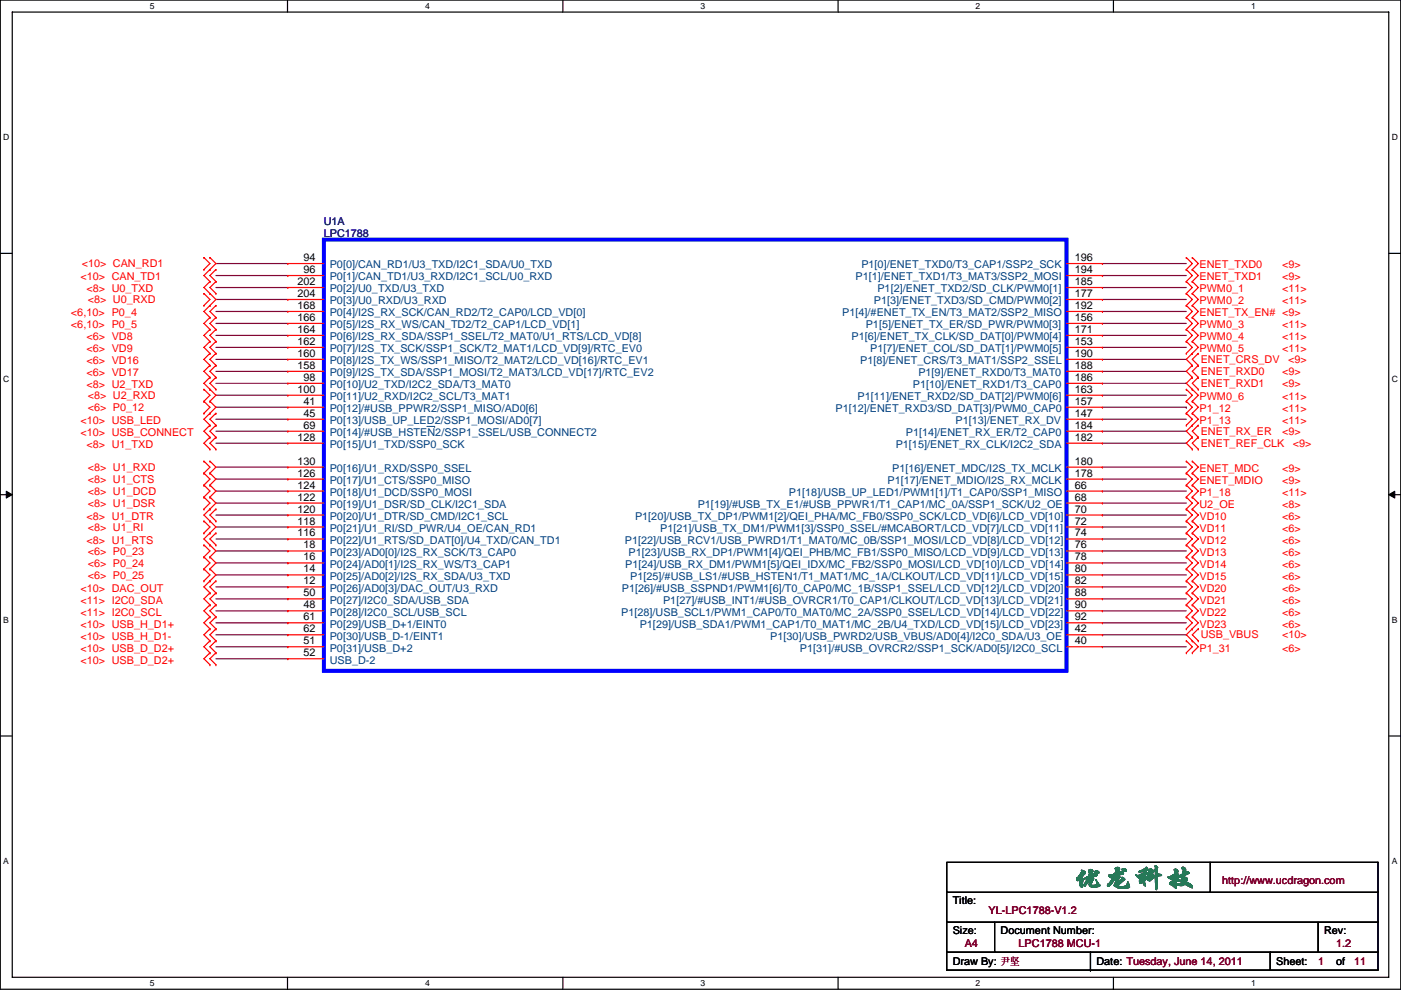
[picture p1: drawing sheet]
<svg xmlns="http://www.w3.org/2000/svg" width="297mm" height="210mm" viewBox="0 0 297 210" stroke-linecap="round" stroke-linejoin="round" font-family="sans-serif">
<defs><g id="words">
<text font-size="5.3" fill="#008000" x="227.4" y="187.7">优龙科技</text>
<g font-size="2.3" fill="#000080">
<text x="68.6" y="47.8">U1A</text>
<text x="68.6" y="50.3">LPC1788</text>
</g>
<g font-size="2.3" fill="#f00">
<text x="17.1" y="59.5">&lt;10&gt; CAN_TD1</text>
<text x="17.3" y="56.7">&lt;10&gt; CAN_RD1</text>
<text x="254.3" y="56.9">ENET_TXD0</text>
<text x="254.3" y="59.5">ENET_TXD1</text>
<text x="271.8" y="56.9">&lt;9&gt;</text>
<text x="271.8" y="59.5">&lt;9&gt;</text>
<text x="18.3" y="62">&lt;8&gt; U0_TXD</text>
<text x="18.6" y="64.3">&lt;8&gt; U0_RXD</text>
<text x="254.3" y="62">PWM0_1</text>
<text x="254.3" y="64.6">PWM0_2</text>
<text x="271.8" y="62">&lt;11&gt;</text>
<text x="271.8" y="64.6">&lt;11&gt;</text>
<text x="15" y="67.1">&lt;6,10&gt; P0_4</text>
<text x="15" y="69.6">&lt;6,10&gt; P0_5</text>
<text x="254.3" y="67.1">ENET_TX_EN# &lt;9&gt;</text>
<text x="254.3" y="69.6">PWM0_3</text>
<text x="271.8" y="69.6">&lt;11&gt;</text>
<text x="18.3" y="72.2">&lt;6&gt; VD8</text>
<text x="18.3" y="74.7">&lt;6&gt; VD9</text>
<text x="18.3" y="77.3">&lt;6&gt; VD16</text>
<text x="254.3" y="72.2">PWM0_4</text>
<text x="254.3" y="74.7">PWM0_5</text>
<text x="254.6" y="77">ENET_CRS_DV</text>
<text x="271.8" y="72.2">&lt;11&gt;</text>
<text x="271.8" y="74.7">&lt;11&gt;</text>
<text x="273.1" y="77">&lt;9&gt;</text>
<text x="18.3" y="82.3">&lt;8&gt; U2_TXD</text>
<text x="18.3" y="79.8">&lt;6&gt; VD17</text>
<text x="254.6" y="79.5">ENET_RXD0</text>
<text x="254.6" y="82.1">ENET_RXD1</text>
<text x="271.8" y="79.5">&lt;9&gt;</text>
<text x="271.8" y="82.1">&lt;9&gt;</text>
<text x="17.1" y="90">&lt;10&gt; USB_LED</text>
<text x="18.6" y="84.6">&lt;8&gt; U2_RXD</text>
<text x="18.6" y="87.2">&lt;6&gt; P0_12</text>
<text x="254.3" y="84.9">PWM0_6</text>
<text x="254.3" y="87.4">P1_12</text>
<text x="254.3" y="90">P1_13</text>
<text x="271.8" y="87.4">&lt;11&gt;</text>
<text x="271.8" y="90">&lt;11&gt;</text>
<text x="271.8" y="84.9">&lt;11&gt;</text>
<text x="17.1" y="92.5">&lt;10&gt; USB_CONNECT</text>
<text x="18.3" y="95">&lt;8&gt; U1_TXD</text>
<text x="254.6" y="92.2">ENET_RX_ER</text>
<text x="254.6" y="94.8">ENET_REF_CLK</text>
<text x="271.8" y="92.2">&lt;9&gt;</text>
<text x="274.1" y="94.8">&lt;9&gt;</text>
<text x="18.6" y="99.9">&lt;8&gt; U1_RXD</text>
<text x="254.3" y="100.1">ENET_MDC</text>
<text x="271.8" y="100.1">&lt;9&gt;</text>
<text x="18.6" y="102.4">&lt;8&gt; U1_CTS</text>
<text x="18.6" y="104.9">&lt;8&gt; U1_DCD</text>
<text x="18.6" y="107.5">&lt;8&gt; U1_DSR</text>
<text x="254.3" y="107.7">U2_OE</text>
<text x="254.3" y="102.7">ENET_MDIO</text>
<text x="254.3" y="105.2">P1_18</text>
<text x="271.8" y="105.2">&lt;11&gt;</text>
<text x="271.8" y="107.7">&lt;8&gt;</text>
<text x="271.8" y="102.7">&lt;9&gt;</text>
<text x="18.3" y="110.3">&lt;8&gt; U1_DTR</text>
<text x="18.6" y="112.6">&lt;8&gt; U1_RI</text>
<text x="254.3" y="110.3">VD10</text>
<text x="254.3" y="112.8">VD11</text>
<text x="271.8" y="110.3">&lt;6&gt;</text>
<text x="271.8" y="112.8">&lt;6&gt;</text>
<text x="18.3" y="115.4">&lt;8&gt; U1_RTS</text>
<text x="18.6" y="117.6">&lt;6&gt; P0_23</text>
<text x="254.3" y="115.4">VD12</text>
<text x="254.3" y="117.9">VD13</text>
<text x="271.8" y="115.4">&lt;6&gt;</text>
<text x="271.8" y="117.9">&lt;6&gt;</text>
<text x="17.1" y="125.5">&lt;10&gt; DAC_OUT</text>
<text x="18.6" y="120.2">&lt;6&gt; P0_24</text>
<text x="18.6" y="122.7">&lt;6&gt; P0_25</text>
<text x="254.3" y="120.4">VD14</text>
<text x="254.3" y="123">VD15</text>
<text x="254.3" y="125.5">VD20</text>
<text x="271.8" y="120.4">&lt;6&gt;</text>
<text x="271.8" y="123">&lt;6&gt;</text>
<text x="271.8" y="125.5">&lt;6&gt;</text>
<text x="17.1" y="128.1">&lt;11&gt; I2C0_SDA</text>
<text x="17.1" y="130.6">&lt;11&gt; I2C0_SCL</text>
<text x="254.3" y="128.1">VD21</text>
<text x="254.3" y="130.6">VD22</text>
<text x="271.8" y="128.1">&lt;6&gt;</text>
<text x="271.8" y="130.6">&lt;6&gt;</text>
<text x="17.1" y="133.1">&lt;10&gt; USB_H_D1+</text>
<text x="17.1" y="135.7">&lt;10&gt; USB_H_D1-</text>
<text x="254.3" y="133.1">VD23</text>
<text x="254.6" y="135.4">USB_VBUS</text>
<text x="271.8" y="133.1">&lt;6&gt;</text>
<text x="271.8" y="135.4">&lt;10&gt;</text>
<text x="17.1" y="138.2">&lt;10&gt; USB_D_D2+</text>
<text x="17.1" y="140.8">&lt;10&gt; USB_D_D2+</text>
<text x="254.3" y="138.2">P1_31</text>
<text x="271.8" y="138.2">&lt;6&gt;</text>
</g>
<g font-size="2.3">
<text x="64.3" y="55.4">94</text>
<text x="64.3" y="57.9">96</text>
<text x="227.9" y="55.4">196</text>
<text x="227.9" y="57.9">194</text>
<text x="63.1" y="60.5">202</text>
<text x="63.1" y="63">204</text>
<text x="63.1" y="65.5">168</text>
<text x="227.9" y="60.5">185</text>
<text x="227.9" y="63">177</text>
<text x="227.9" y="65.5">192</text>
<text x="63.1" y="68.1">166</text>
<text x="63.1" y="70.6">164</text>
<text x="227.9" y="70.6">171</text>
<text x="227.9" y="68.1">156</text>
<text x="63.1" y="73.2">162</text>
<text x="63.1" y="75.7">160</text>
<text x="227.9" y="75.7">190</text>
<text x="227.9" y="73.2">153</text>
<text x="63.1" y="78.2">158</text>
<text x="63.1" y="83.3">100</text>
<text x="64.3" y="80.8">98</text>
<text x="227.9" y="80.8">186</text>
<text x="227.9" y="83.3">163</text>
<text x="227.9" y="78.2">188</text>
<text x="64.3" y="85.9">41</text>
<text x="64.3" y="88.4">45</text>
<text x="227.9" y="85.9">157</text>
<text x="227.9" y="88.4">147</text>
<text x="63.1" y="93.5">128</text>
<text x="64.3" y="90.9">69</text>
<text x="227.9" y="93.5">182</text>
<text x="227.9" y="90.9">184</text>
<text x="63.1" y="98.6">130</text>
<text x="63.1" y="101.1">126</text>
<text x="227.9" y="101.1">178</text>
<text x="227.9" y="98.6">180</text>
<text x="63.1" y="103.6">124</text>
<text x="63.1" y="106.2">122</text>
<text x="227.9" y="106.2">68</text>
<text x="227.9" y="103.6">66</text>
<text x="63.1" y="108.7">120</text>
<text x="63.1" y="111.3">118</text>
<text x="63.1" y="113.8">116</text>
<text x="227.9" y="108.7">70</text>
<text x="227.9" y="113.8">74</text>
<text x="227.9" y="111.3">72</text>
<text x="64.3" y="116.3">18</text>
<text x="64.3" y="118.9">16</text>
<text x="227.9" y="118.9">78</text>
<text x="227.9" y="116.3">76</text>
<text x="64.3" y="121.4">14</text>
<text x="64.3" y="124">12</text>
<text x="227.9" y="121.4">80</text>
<text x="227.9" y="124">82</text>
<text x="64.3" y="126.5">50</text>
<text x="64.3" y="129">48</text>
<text x="64.3" y="131.6">61</text>
<text x="227.9" y="126.5">88</text>
<text x="227.9" y="131.6">92</text>
<text x="227.9" y="129">90</text>
<text x="64.3" y="134.1">62</text>
<text x="64.3" y="136.7">51</text>
<text x="227.9" y="134.1">42</text>
<text x="227.9" y="136.7">40</text>
<text x="64.3" y="139.2">52</text>
<text x="202" y="191.8">Title:</text>
<text x="202" y="198.2">Size:</text>
<text x="212.1" y="198.2">Document Number:</text>
<text x="280.7" y="198.2">Rev:</text>
<text x="202" y="204.8">Draw By: 尹坚</text>
<text x="232.5" y="204.8">Date: Tuesday, June 14, 2011</text>
<text x="270.6" y="204.8">Sheet:</text>
<text x="283.3" y="204.8">of</text>
</g>
<g font-size="2.3" fill="#004080">
<text x="69.9" y="56.9">P0[0]/CAN_RD1/U3_TXD/I2C1_SDA/U0_TXD</text>
<text x="69.9" y="59.5">P0[1]/CAN_TD1/U3_RXD/I2C1_SCL/U0_RXD</text>
<text x="181.4" y="59.5">P1[1]/ENET_TXD1/T3_MAT3/SSP2_MOSI</text>
<text x="182.6" y="56.9">P1[0]/ENET_TXD0/T3_CAP1/SSP2_SCK</text>
<text x="69.9" y="62">P0[2]/U0_TXD/U3_TXD</text>
<text x="69.9" y="64.6">P0[3]/U0_RXD/U3_RXD</text>
<text x="185.3" y="64.6">P1[3]/ENET_TXD3/SD_CMD/PWM0[2]</text>
<text x="186" y="62">P1[2]/ENET_TXD2/SD_CLK/PWM0[1]</text>
<text x="69.9" y="67.1">P0[4]/I2S_RX_SCK/CAN_RD2/T2_CAP0/LCD_VD[0]</text>
<text x="69.9" y="69.6">P0[5]/I2S_RX_WS/CAN_TD2/T2_CAP1/LCD_VD[1]</text>
<text x="178.6" y="67.1">P1[4]/#ENET_TX_EN/T3_MAT2/SSP2_MISO</text>
<text x="183.6" y="69.6">P1[5]/ENET_TX_ER/SD_PWR/PWM0[3]</text>
<text x="69.9" y="72.2">P0[6]/I2S_RX_SDA/SSP1_SSEL/T2_MAT0/U1_RTS/LCD_VD[8]</text>
<text x="69.9" y="74.7">P0[7]/I2S_TX_SCK/SSP1_SCK/T2_MAT1/LCD_VD[9]/RTC_EV0</text>
<text x="69.9" y="77.3">P0[8]/I2S_TX_WS/SSP1_MISO/T2_MAT2/LCD_VD[16]/RTC_EV1</text>
<text x="180.5" y="72.2">P1[6]/ENET_TX_CLK/SD_DAT[0]/PWM0[4]</text>
<text x="182.4" y="77.3">P1[8]/ENET_CRS/T3_MAT1/SSP2_SSEL</text>
<text x="184.5" y="74.7">P1[7]/ENET_COL/SD_DAT[1]/PWM0[5]</text>
<text x="69.9" y="79.8">P0[9]/I2S_TX_SDA/SSP1_MOSI/T2_MAT3/LCD_VD[17]/RTC_EV2</text>
<text x="69.9" y="82.3">P0[10]/U2_TXD/I2C2_SDA/T3_MAT0</text>
<text x="193.6" y="82.3">P1[10]/ENET_RXD1/T3_CAP0</text>
<text x="194.7" y="79.8">P1[9]/ENET_RXD0/T3_MAT0</text>
<text x="69.9" y="84.9">P0[11]/U2_RXD/I2C2_SCL/T3_MAT1</text>
<text x="69.9" y="87.4">P0[12]/#USB_PPWR2/SSP1_MISO/AD0[6]</text>
<text x="69.9" y="90">P0[13]/USB_UP_LED2/SSP1_MOSI/AD0[7]</text>
<text x="177.1" y="87.4">P1[12]/ENET_RXD3/SD_DAT[3]/PWM0_CAP0</text>
<text x="181.8" y="84.9">P1[11]/ENET_RXD2/SD_DAT[2]/PWM0[6]</text>
<text x="202.6" y="90">P1[13]/ENET_RX_DV</text>
<text x="69.9" y="92.5">P0[14]/#USB_HSTEN2/SSP1_SSEL/USB_CONNECT2</text>
<text x="69.9" y="95">P0[15]/U1_TXD/SSP0_SCK</text>
<text x="189.9" y="95">P1[15]/ENET_RX_CLK/I2C2_SDA</text>
<text x="192" y="92.5">P1[14]/ENET_RX_ER/T2_CAP0</text>
<text x="69.9" y="100.1">P0[16]/U1_RXD/SSP0_SSEL</text>
<text x="189.2" y="100.1">P1[16]/ENET_MDC/I2S_TX_MCLK</text>
<text x="69.9" y="102.7">P0[17]/U1_CTS/SSP0_MISO</text>
<text x="69.9" y="105.2">P0[18]/U1_DCD/SSP0_MOSI</text>
<text x="69.9" y="107.7">P0[19]/U1_DSR/SD_CLK/I2C1_SDA</text>
<text x="147.9" y="107.7">P1[19]/#USB_TX_E1/#USB_PPWR1/T1_CAP1/MC_0A/SSP1_SCK/U2_OE</text>
<text x="167.3" y="105.2">P1[18]/USB_UP_LED1/PWM1[1]/T1_CAP0/SSP1_MISO</text>
<text x="188.2" y="102.7">P1[17]/ENET_MDIO/I2S_RX_MCLK</text>
<text x="69.9" y="110.3">P0[20]/U1_DTR/SD_CMD/I2C1_SCL</text>
<text x="69.9" y="112.8">P0[21]/U1_RI/SD_PWR/U4_OE/CAN_RD1</text>
<text x="134.6" y="110.3">P1[20]/USB_TX_DP1/PWM1[2]/QEI_PHA/MC_FB0/SSP0_SCK/LCD_VD[6]/LCD_VD[10]</text>
<text x="140" y="112.8">P1[21]/USB_TX_DM1/PWM1[3]/SSP0_SSEL/#MCABORT/LCD_VD[7]/LCD_VD[11]</text>
<text x="69.9" y="115.4">P0[22]/U1_RTS/SD_DAT[0]/U4_TXD/CAN_TD1</text>
<text x="69.9" y="117.9">P0[23]/AD0[0]/I2S_RX_SCK/T3_CAP0</text>
<text x="132.5" y="115.4">P1[22]/USB_RCV1/USB_PWRD1/T1_MAT0/MC_0B/SSP1_MOSI/LCD_VD[8]/LCD_VD[12]</text>
<text x="133.3" y="117.9">P1[23]/USB_RX_DP1/PWM1[4]/QEI_PHB/MC_FB1/SSP0_MISO/LCD_VD[9]/LCD_VD[13]</text>
<text x="69.9" y="120.4">P0[24]/AD0[1]/I2S_RX_WS/T3_CAP1</text>
<text x="69.9" y="123">P0[25]/AD0[2]/I2S_RX_SDA/U3_TXD</text>
<text x="69.9" y="125.5">P0[26]/AD0[3]/DAC_OUT/U3_RXD</text>
<text x="131.8" y="125.5">P1[26]/#USB_SSPND1/PWM1[6]/T0_CAP0/MC_1B/SSP1_SSEL/LCD_VD[12]/LCD_VD[20]</text>
<text x="132.5" y="120.4">P1[24]/USB_RX_DM1/PWM1[5]/QEI_IDX/MC_FB2/SSP0_MOSI/LCD_VD[10]/LCD_VD[14]</text>
<text x="133.6" y="123">P1[25]/#USB_LS1/#USB_HSTEN1/T1_MAT1/MC_1A/CLKOUT/LCD_VD[11]/LCD_VD[15]</text>
<text x="69.9" y="128.1">P0[27]/I2C0_SDA/USB_SDA</text>
<text x="69.9" y="130.6">P0[28]/I2C0_SCL/USB_SCL</text>
<text x="131.7" y="130.6">P1[28]/USB_SCL1/PWM1_CAP0/T0_MAT0/MC_2A/SSP0_SSEL/LCD_VD[14]/LCD_VD[22]</text>
<text x="140.6" y="128.1">P1[27]/#USB_INT1/#USB_OVRCR1/T0_CAP1/CLKOUT/LCD_VD[13]/LCD_VD[21]</text>
<text x="69.9" y="133.1">P0[29]/USB_D+1/EINT0</text>
<text x="69.9" y="135.7">P0[30]/USB_D-1/EINT1</text>
<text x="135.6" y="133.1">P1[29]/USB_SDA1/PWM1_CAP1/T0_MAT1/MC_2B/U4_TXD/LCD_VD[15]/LCD_VD[23]</text>
<text x="163.3" y="135.7">P1[30]/USB_PWRD2/USB_VBUS/AD0[4]/I2C0_SDA/U3_OE</text>
<text x="69.9" y="138.2">P0[31]/USB_D+2</text>
<text x="69.9" y="140.8">USB_D-2</text>
<text x="169.6" y="138.2">P1[31]/#USB_OVRCR2/SSP1_SCK/AD0[5]/I2C0_SCL</text>
</g>
<g font-size="2.3" fill="#800000">
<text x="259.1" y="187.5">http://www.ucdragon.com</text>
<text x="209.6" y="193.8">YL-LPC1788-V1.2</text>
<text x="204.5" y="201">A4</text>
<text x="216" y="201">LPC1788 MCU-1</text>
<text x="283.3" y="201">1.2</text>
<text x="279.5" y="204.8">1</text>
<text x="287.1" y="204.8">11</text>
</g>
<g font-size="1.8">
<text x="31.8" y="1.9">5</text>
<text x="90.1" y="1.9">4</text>
<text x="148.5" y="1.9">3</text>
<text x="206.9" y="1.9">2</text>
<text x="265.2" y="1.9">1</text>
<text x=".7" y="29.8">D</text>
<text x="295.1" y="29.8">D</text>
<text x=".7" y="81">C</text>
<text x="295.1" y="81">C</text>
<text x=".7" y="132.1">B</text>
<text x="295.1" y="132.1">B</text>
<text x=".7" y="183.3">A</text>
<text x="295.1" y="183.3">A</text>
<text x="31.8" y="209.2">5</text>
<text x="90.1" y="209.2">4</text>
<text x="148.5" y="209.2">3</text>
<text x="206.9" y="209.2">2</text>
<text x="265.2" y="209.2">1</text>
</g>
</g></defs>
<path d="M.1 0h296.9v209.8h-296.9zM2.6 2.6h291.8v204.7h-291.8z" fill="none" stroke="#000" stroke-width=".25"/>
<g fill="#fff">
<path d="M31.8 .3h1v2h-1z"/>
<path d="M31.8 207.5h1v2.1h-1z"/>
</g>
<path d="M61 0v2.6M61 207.3v2.5" fill="none" stroke="#000" stroke-width=".25"/>
<g fill="#fff">
<path d="M90.1 .3h1v2h-1z"/>
<path d="M90.1 207.5h1v2.1h-1z"/>
</g>
<path d="M119.3 0v2.6M119.3 207.3v2.5" fill="none" stroke="#000" stroke-width=".25"/>
<g fill="#fff">
<path d="M148.5 .3h1v2h-1z"/>
<path d="M148.5 207.5h1v2.1h-1z"/>
</g>
<path d="M177.7 0v2.6M177.7 207.3v2.5" fill="none" stroke="#000" stroke-width=".25"/>
<g fill="#fff">
<path d="M206.9 .3h1v2h-1z"/>
<path d="M206.9 207.5h1v2.1h-1z"/>
</g>
<path d="M236.1 0v2.6M236.1 207.3v2.5" fill="none" stroke="#000" stroke-width=".25"/>
<g fill="#fff">
<path d="M265.2 .3h1v2h-1z"/>
<path d="M265.2 207.5h1v2.1h-1z"/>
<path d="M.7 28.2h1.3v2h-1.3z"/>
<path d="M295.1 28.2h1.3v2h-1.3z"/>
<path d="M.7 79.3h1.3v2.1h-1.3z"/>
<path d="M295.1 79.3h1.3v2.1h-1.3z"/>
</g>
<path d="M.1 53.7h2.5M294.4 53.7h2.6" fill="none" stroke="#000" stroke-width=".25"/>
<g fill="#fff">
<path d="M.7 130.5h1.2v2h-1.2z"/>
<path d="M295.1 130.5h1.2v2h-1.2z"/>
</g>
<path d="M.1 104.9h2.5M294.4 104.9h2.6" fill="none" stroke="#000" stroke-width=".25"/>
<path d="M1.3 104.2l1.3 .7-1.3 .7zM294.4 104.9l1.3-.7v1.4z" fill="#000" stroke="#000" stroke-width=".21"/>
<g fill="#fff">
<path d="M.7 181.7h1.2v2h-1.2z"/>
<path d="M295.1 181.7h1.2v2h-1.2z"/>
</g>
<path d="M.1 156.1h2.5M294.4 156.1h2.6M200.7 195.6h91.5M200.7 182.9h91.5v22.9h-91.5zM200.7 189.3h91.5M210.9 195.6v6.4M256.6 182.9v6.4M279.5 195.6v6.4M200.7 202h91.5M231.2 205.8h.1M231.2 202v3.8M269.3 202v3.8" fill="none" stroke="#000" stroke-width=".25"/>
<g fill="none" stroke="#800040" stroke-width=".25">
<path d="M45.8 55.9h15.2M45.8 58.4h15.2M233.7 55.9h17.8M233.7 58.4h17.8M45.8 66.1h15.2M45.8 68.6h15.2M45.8 61h15.2M45.8 63.5h15.2M45.8 73.7h15.2M45.8 71.1h15.2M45.8 78.8h15.2M45.8 76.2h15.2"/>
<path d="M233.7 66.1h17.8M233.7 78.8h17.8M233.7 76.2h17.8M233.7 68.6h17.8M233.7 71.1h17.8M233.7 73.7h17.8M233.7 61h17.8M233.7 63.5h17.8M45.8 94h15.2M45.8 99.1h15.2M45.8 81.3h15.2M45.8 83.8h15.2"/>
<path d="M45.8 88.9h15.2M45.8 91.5h15.2M45.8 86.4h15.2M233.7 81.3h17.8M233.7 91.5h17.8M233.7 94h17.8M233.7 99.1h17.8M233.7 83.8h17.8M233.7 88.9h17.8M233.7 86.4h17.8M251.5 86.4h.1M45.8 109.2h15.2"/>
<path d="M45.8 114.3h15.2M45.8 101.6h15.2M45.8 104.2h15.2M45.8 106.7h15.2M45.8 111.8h15.2M45.8 116.9h15.2M45.8 119.4h15.2M233.7 109.2h17.8M233.7 111.8h17.8M233.7 114.3h17.8M233.7 116.9h17.8M233.7 119.4h17.8"/>
<path d="M233.7 106.7h17.8M233.7 101.6h17.8M233.7 104.2h17.8M45.8 132.1h15.2M45.8 134.6h15.2M45.8 137.2h15.2M45.8 139.7h15.2M45.8 124.5h15.2M45.8 121.9h15.2M45.8 127h15.2M45.8 129.6h15.2M233.7 121.9h17.8"/>
<path d="M233.7 124.5h17.8M233.7 127h17.8M233.7 129.6h17.8M233.7 132.1h17.8M233.7 134.6h17.8M233.7 137.2h17.8"/>
</g>
<g fill="none" stroke="#f00" stroke-width=".25">
<path d="M43.2 57.2h.1M43.2 54.6h.1M43.2 54.6l1.3 1.3-1.3 1.3M44.5 59.7h.1M44.5 54.6h.1M44.5 57.2h.1M44.5 59.7l-1.3 1.3 2.6 2.5-2.6 2.6 1.3 1.2M44.5 54.6l1.3 1.3-2.6 2.5 1.3 1.3M45.8 59.7h.1M45.8 57.2h.1M45.8 59.7l-1.3 1.3 1.3 1.3M45.8 57.2l-1.3 1.2 1.3 1.3"/>
<path d="M61 55.9h.1M61 58.4h.1M61 55.9h7.6M61 58.4h7.6M226.1 55.9h7.6M226.1 58.4h7.6M233.7 55.9h.1M233.7 58.4h.1M251.5 54.6h.1M251.5 57.2h.1M251.5 59.7h.1M251.5 54.6l1.3 1.3-1.3 1.3"/>
<path d="M251.5 57.2l1.3 1.2-1.3 1.3M251.5 59.7l1.3 1.3-1.3 1.3M252.8 54.6h.1M252.8 57.2h.1M252.8 59.7h.1M252.8 54.6l1.3 1.3-1.3 1.3M252.8 57.2l1.3 1.2-1.3 1.3M252.8 59.7l1.3 1.3-1.3 1.3M43.2 64.8h.1M43.2 62.3h.1M43.2 62.3l1.3 1.2-1.3 1.3M44.5 64.8h.1"/>
<path d="M44.5 67.3h.1M44.5 69.9h.1M44.5 62.3h.1M44.5 72.4h.1M44.5 75h.1M44.5 77.5h.1M44.5 67.3l-1.3 1.3 1.3 1.3M44.5 69.9l-1.3 1.2 1.3 1.3M44.5 72.4l-1.3 1.3 1.3 1.3M44.5 77.5l-1.3 1.3 1.3 1.2M44.5 75l-1.3 1.2 1.3 1.3M45.8 64.8h.1"/>
<path d="M45.8 67.3h.1M45.8 69.9h.1M45.8 62.3h.1M45.8 72.4h.1M45.8 75h.1M45.8 77.5h.1M45.8 64.8l-1.3 1.3 1.3 1.2M45.8 67.3l-1.3 1.3 1.3 1.3M45.8 69.9l-1.3 1.2 1.3 1.3M45.8 72.4l-1.3 1.3 1.3 1.3M45.8 77.5l-1.3 1.3 1.3 1.2M45.8 75l-1.3 1.2 1.3 1.3"/>
<path d="M61 61h.1M61 63.5h.1M61 66.1h.1M61 68.6h.1M61 71.1h.1M61 73.7h.1M61 76.2h.1M61 78.8h.1M61 61h7.6M61 63.5h7.6M61 66.1h7.6M61 68.6h7.6"/>
<path d="M61 71.1h7.6M61 73.7h7.6M61 76.2h7.6M61 78.8h7.6M226.1 61h7.6M226.1 63.5h7.6M226.1 66.1h7.6M226.1 68.6h7.6M226.1 71.1h7.6M226.1 73.7h7.6M226.1 76.2h7.6M226.1 78.8h7.6"/>
<path d="M233.7 61h.1M233.7 63.5h.1M233.7 66.1h.1M233.7 68.6h.1M233.7 71.1h.1M233.7 73.7h.1M233.7 76.2h.1M233.7 78.8h.1M251.5 64.8h.1M251.5 67.3h.1M251.5 62.3h.1M251.5 69.9h.1"/>
<path d="M251.5 72.4h.1M251.5 75h.1M251.5 64.8l1.3 1.3-1.3 1.2M251.5 62.3l1.3 1.2-1.3 1.3M251.5 67.3l1.3 1.3-1.3 1.3M251.5 69.9l1.3 1.2-1.3 1.3M251.5 72.4l1.3 1.3-1.3 1.3M252.8 64.8h.1M252.8 67.3h.1M252.8 77.5h.1M252.8 75h.1M252.8 62.3h.1"/>
<path d="M252.8 69.9h.1M252.8 72.4h.1M252.8 64.8l1.3 1.3-1.3 1.2M252.8 77.5l-1.3 1.3 1.3 1.2M252.8 72.4l1.3 1.3-2.6 2.5 1.3 1.3M252.8 62.3l1.3 1.2-1.3 1.3M252.8 67.3l1.3 1.3-1.3 1.3M252.8 69.9l1.3 1.2-1.3 1.3M254.1 77.5h.1M254.1 75h.1M254.1 77.5l-1.3 1.3 1.3 1.2M254.1 75l-1.3 1.2 1.3 1.3"/>
<path d="M43.2 97.8h.1M43.2 85.1h.1M43.2 82.6h.1M43.2 87.7h.1M43.2 97.8l1.3 1.3-1.3 1.3M43.2 82.6l1.3 1.2-1.3 1.3M43.2 85.1l1.3 1.3-1.3 1.3M44.5 92.7h.1M44.5 95.3h.1M44.5 97.8h.1M44.5 80h.1M44.5 82.6h.1"/>
<path d="M44.5 85.1h.1M44.5 87.7h.1M44.5 90.2h.1M44.5 92.7l-1.3 1.3 1.3 1.3M44.5 97.8l1.3 1.3-1.3 1.3M44.5 80l-1.3 1.3 2.6 2.5-1.3 1.3M44.5 85.1l1.3 1.3-2.6 2.5 1.3 1.3M44.5 90.2l-1.3 1.3 1.3 1.2M45.8 92.7h.1M45.8 95.3h.1M45.8 80h.1M45.8 82.6h.1"/>
<path d="M45.8 87.7h.1M45.8 90.2h.1M45.8 92.7l-1.3 1.3 1.3 1.3M45.8 80l-1.3 1.3 1.3 1.3M45.8 87.7l-1.3 1.2 1.3 1.3M45.8 90.2l-1.3 1.3 1.3 1.2M61 81.3h.1M61 83.8h.1M61 86.4h.1M61 88.9h.1M61 91.5h.1M61 94h.1"/>
<path d="M61 99.1h.1M61 81.3h7.6M61 83.8h7.6M61 86.4h7.6M61 88.9h7.6M61 91.5h7.6M61 94h7.6M61 99.1h7.6M226.1 81.3h7.6M226.1 83.8h7.6M226.1 86.4h7.6M226.1 88.9h7.6"/>
<path d="M226.1 91.5h7.6M226.1 94h7.6M226.1 99.1h7.6M233.7 81.3h.1M233.7 83.8h.1M233.7 86.4h.1M233.7 88.9h.1M233.7 91.5h.1M233.7 94h.1M233.7 99.1h.1M251.5 97.8h.1M251.5 82.6h.1"/>
<path d="M251.5 85.1h.1M251.5 87.7h.1M251.5 90.2h.1M251.5 97.8l1.3 1.3-1.3 1.3M251.5 82.6l1.3 1.2-1.3 1.3M251.5 85.1l1.3 1.3-1.3 1.3M251.5 87.7l1.3 1.2-1.3 1.3M252.8 80h.1M252.8 82.6h.1M252.8 90.2h.1M252.8 92.7h.1M252.8 95.3h.1"/>
<path d="M252.8 97.8h.1M252.8 85.1h.1M252.8 87.7h.1M252.8 80l-1.3 1.3 2.6 2.5-1.3 1.3M252.8 87.7l1.3 1.2-2.6 2.6 1.3 1.2M252.8 92.7l-1.3 1.3 1.3 1.3M252.8 97.8l1.3 1.3-1.3 1.3M252.8 85.1l1.3 1.3-1.3 1.3M254.1 80h.1M254.1 82.6h.1M254.1 92.7h.1M254.1 90.2h.1"/>
<path d="M254.1 95.3h.1M254.1 80l-1.3 1.3 1.3 1.3M254.1 90.2l-1.3 1.3 1.3 1.2M254.1 92.7l-1.3 1.3 1.3 1.3M43.2 100.4h.1M43.2 102.9h.1M43.2 105.4h.1M43.2 108h.1M43.2 113.1h.1M43.2 110.5h.1M43.2 118.1h.1M43.2 115.6h.1"/>
<path d="M43.2 100.4l1.3 1.2-1.3 1.3M43.2 102.9l1.3 1.3-1.3 1.2M43.2 105.4l1.3 1.3-1.3 1.3M43.2 110.5l1.3 1.3-1.3 1.3M43.2 115.6l1.3 1.3-1.3 1.2M43.2 118.1l1.3 1.3-1.3 1.3M44.5 108h.1M44.5 110.5h.1M44.5 113.1h.1M44.5 115.6h.1M44.5 100.4h.1M44.5 102.9h.1"/>
<path d="M44.5 105.4h.1M44.5 118.1h.1M44.5 105.4l1.3 1.3-2.6 2.5 2.6 2.6-2.6 2.5 2.6 2.6-1.3 1.2M44.5 100.4l1.3 1.2-1.3 1.3M44.5 102.9l1.3 1.3-1.3 1.2M44.5 118.1l1.3 1.3-1.3 1.3M45.8 108h.1M45.8 110.5h.1M45.8 113.1h.1M45.8 115.6h.1M45.8 108l-1.3 1.2 1.3 1.3M45.8 113.1l-1.3 1.2 1.3 1.3"/>
<path d="M61 101.6h.1M61 104.2h.1M61 106.7h.1M61 109.2h.1M61 111.8h.1M61 114.3h.1M61 116.9h.1M61 119.4h.1M61 101.6h7.6M61 104.2h7.6M61 106.7h7.6M61 109.2h7.6"/>
<path d="M61 111.8h7.6M61 114.3h7.6M61 116.9h7.6M61 119.4h7.6M226.1 101.6h7.6M226.1 104.2h7.6M226.1 106.7h7.6M226.1 109.2h7.6M226.1 111.8h7.6M226.1 114.3h7.6M226.1 116.9h7.6M226.1 119.4h7.6"/>
<path d="M233.7 101.6h.1M233.7 104.2h.1M233.7 106.7h.1M233.7 109.2h.1M233.7 111.8h.1M233.7 114.3h.1M233.7 116.9h.1M233.7 119.4h.1M251.5 108h.1M251.5 110.5h.1M251.5 113.1h.1M251.5 115.6h.1"/>
<path d="M251.5 118.1h.1M251.5 105.4h.1M251.5 100.4h.1M251.5 102.9h.1M251.5 108l1.3 1.2-1.3 1.3M251.5 110.5l1.3 1.3-1.3 1.3M251.5 113.1l1.3 1.2-1.3 1.3M251.5 115.6l1.3 1.3-1.3 1.2M251.5 118.1l1.3 1.3-1.3 1.3M251.5 105.4l1.3 1.3-1.3 1.3M251.5 100.4l1.3 1.2-1.3 1.3M251.5 102.9l1.3 1.3-1.3 1.2"/>
<path d="M252.8 108h.1M252.8 110.5h.1M252.8 113.1h.1M252.8 115.6h.1M252.8 118.1h.1M252.8 105.4h.1M252.8 100.4h.1M252.8 102.9h.1M252.8 108l1.3 1.2-1.3 1.3M252.8 110.5l1.3 1.3-1.3 1.3M252.8 113.1l1.3 1.2-1.3 1.3M252.8 115.6l1.3 1.3-1.3 1.2"/>
<path d="M252.8 118.1l1.3 1.3-1.3 1.3M252.8 105.4l1.3 1.3-1.3 1.3M252.8 100.4l1.3 1.2-1.3 1.3M252.8 102.9l1.3 1.3-1.3 1.2M43.2 120.7h.1M43.2 123.2h.1M43.2 120.7l1.3 1.2-1.3 1.3M44.5 130.8h.1M44.5 133.4h.1M44.5 135.9h.1M44.5 138.5h.1M44.5 123.2h.1"/>
<path d="M44.5 125.8h.1M44.5 120.7h.1M44.5 128.3h.1M44.5 130.8l-1.3 1.3 1.3 1.3M44.5 133.4l-1.3 1.2 1.3 1.3M44.5 135.9l-1.3 1.3 1.3 1.3M44.5 138.5l-1.3 1.2 1.3 1.3M44.5 120.7l1.3 1.2-2.6 2.6 1.3 1.3M44.5 125.8l-1.3 1.2 1.3 1.3M44.5 128.3l-1.3 1.3 1.3 1.2M45.8 130.8h.1M45.8 133.4h.1"/>
<path d="M45.8 135.9h.1M45.8 138.5h.1M45.8 123.2h.1M45.8 125.8h.1M45.8 128.3h.1M45.8 130.8l-1.3 1.3 1.3 1.3M45.8 133.4l-1.3 1.2 1.3 1.3M45.8 135.9l-1.3 1.3 1.3 1.3M45.8 138.5l-1.3 1.2 1.3 1.3M45.8 123.2l-1.3 1.3 1.3 1.3M45.8 125.8l-1.3 1.2 1.3 1.3M45.8 128.3l-1.3 1.3 1.3 1.2"/>
<path d="M61 121.9h.1M61 124.5h.1M61 127h.1M61 129.6h.1M61 132.1h.1M61 134.6h.1M61 137.2h.1M61 139.7h.1M61 121.9h7.6M61 124.5h7.6M61 127h7.6M61 129.6h7.6"/>
<path d="M61 132.1h7.6M61 134.6h7.6M61 137.2h7.6M61 139.7h7.6M226.1 121.9h7.6M226.1 124.5h7.6M226.1 127h7.6M226.1 129.6h7.6M226.1 132.1h7.6M226.1 134.6h7.6M226.1 137.2h7.6M233.7 121.9h.1"/>
<path d="M233.7 124.5h.1M233.7 127h.1M233.7 129.6h.1M233.7 132.1h.1M233.7 134.6h.1M233.7 137.2h.1M251.5 120.7h.1M251.5 123.2h.1M251.5 125.8h.1M251.5 128.3h.1M251.5 130.8h.1M251.5 133.4h.1"/>
<path d="M251.5 135.9h.1M251.5 138.5h.1M251.5 120.7l1.3 1.2-1.3 1.3M251.5 123.2l1.3 1.3-1.3 1.3M251.5 125.8l1.3 1.2-1.3 1.3M251.5 128.3l1.3 1.3-1.3 1.2M251.5 130.8l1.3 1.3-1.3 1.3M251.5 135.9l1.3 1.3-1.3 1.3M252.8 120.7h.1M252.8 123.2h.1M252.8 125.8h.1M252.8 128.3h.1"/>
<path d="M252.8 130.8h.1M252.8 133.4h.1M252.8 135.9h.1M252.8 138.5h.1M252.8 120.7l1.3 1.2-1.3 1.3M252.8 123.2l1.3 1.3-1.3 1.3M252.8 125.8l1.3 1.2-1.3 1.3M252.8 128.3l1.3 1.3-1.3 1.2M252.8 130.8l1.3 1.3-2.6 2.5 2.6 2.6-1.3 1.3M254.1 135.9h.1M254.1 133.4h.1M254.1 133.4l-1.3 1.2 1.3 1.3"/>
<path d="M44.5 141h.1M45.8 141h.1"/>
</g>
<path d="M68.6 50.8h157.5v91.5h-157.5z" fill="none" stroke="#00f" stroke-width=".76"/>
<path d="M90.5 90.4h1.7M92.2 90.4h.1" fill="none" stroke="#004080" stroke-width=".21"/>
<use href="#words"/>
</svg>
